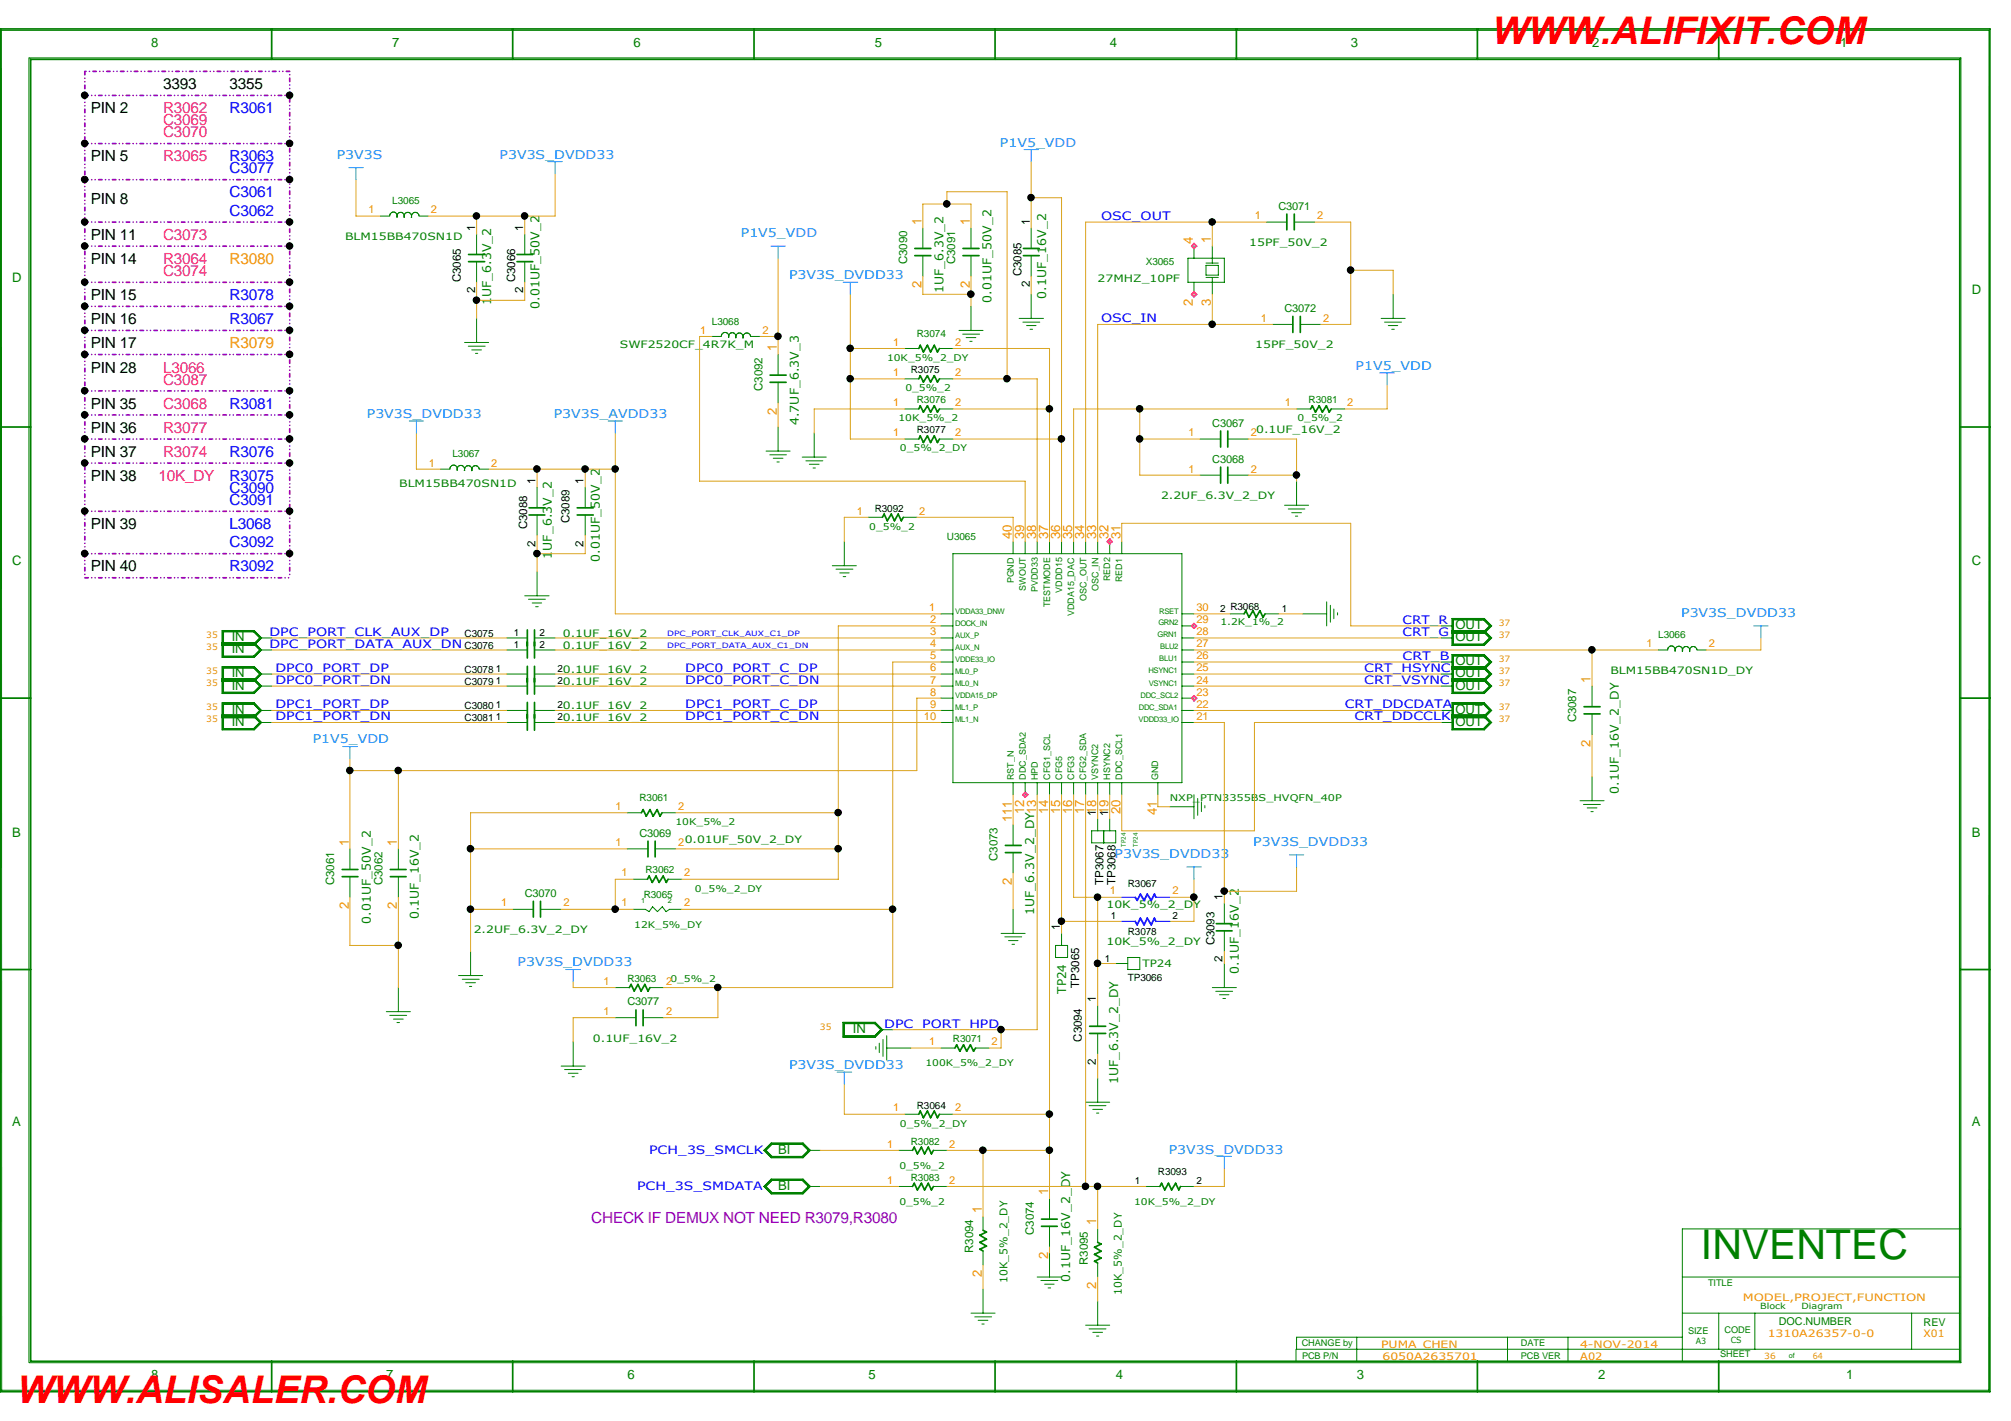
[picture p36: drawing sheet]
<svg xmlns="http://www.w3.org/2000/svg" width="297mm" height="210mm" viewBox="0 0 297 210" stroke-linecap="round" stroke-linejoin="round" font-family="sans-serif">
<defs><g id="words">
<text font-size="6.1" fill="#008000" x="251.2" y="186">INVENTEC</text>
<g font-size="5.6" fill="#f00">
<text x="220.4" y="6.4">WWW.ALIFIXIT.COM</text>
<text x="2.5" y="207.3">WWW.ALISALER.COM</text>
</g>
<g font-size="2.3">
<text x="13.4" y="16.7">PIN 2</text>
<text x="24.1" y="13.2">3393</text>
<text x="33.9" y="13.2">3355</text>
<text x="13.4" y="23.8">PIN 5</text>
<text x="13.4" y="35.4">PIN 11</text>
<text x="13.4" y="30.1">PIN 8</text>
<text x="13.4" y="39">PIN 14</text>
<text x="13.4" y="44.3">PIN 15</text>
<text x="13.4" y="47.9">PIN 16</text>
<text x="13.4" y="51.4">PIN 17</text>
<text x="13.4" y="55">PIN 28</text>
<text x="13.4" y="63.9">PIN 36</text>
<text x="13.4" y="60.4">PIN 35</text>
<text x="13.4" y="71">PIN 38</text>
<text x="13.4" y="67.5">PIN 37</text>
<text x="13.4" y="78.1">PIN 39</text>
<text x="13.4" y="84.4">PIN 40</text>
</g>
<g font-size="2.3" fill="#ff1493">
<text x="24.1" y="16.7">R3062</text>
<text x="24.1" y="20.3">C3070</text>
<text x="24.1" y="18.5">C3069</text>
<text x="24.1" y="23.8">R3065</text>
<text x="24.1" y="35.4">C3073</text>
<text x="24.1" y="39">R3064</text>
<text x="24.1" y="40.8">C3074</text>
<text x="24.1" y="55">L3066</text>
<text x="24.1" y="56.8">C3087</text>
<text x="24.1" y="63.9">R3077</text>
<text x="24.1" y="60.4">C3068</text>
<text x="23.4" y="71">10K_DY</text>
<text x="24.1" y="67.5">R3074</text>
</g>
<g font-size="2.3" fill="#00f">
<text x="33.9" y="16.7">R3061</text>
<text x="33.9" y="23.8">R3063</text>
<text x="33.9" y="29.2">C3061</text>
<text x="33.9" y="25.6">C3077</text>
<text x="33.9" y="31.9">C3062</text>
<text x="33.9" y="44.3">R3078</text>
<text x="33.9" y="47.9">R3067</text>
<text x="33.9" y="60.4">R3081</text>
<text x="33.9" y="71">R3075</text>
<text x="33.9" y="67.5">R3076</text>
<text x="33.9" y="74.6">C3091</text>
<text x="33.9" y="72.8">C3090</text>
<text x="33.9" y="78.1">L3068</text>
<text x="33.9" y="80.9">C3092</text>
<text x="33.9" y="84.4">R3092</text>
</g>
<g font-size="2.3" fill="#ff8d00">
<text x="33.9" y="39">R3080</text>
<text x="33.9" y="51.4">R3079</text>
</g>
<text font-size="2.3" fill="#9400d3" x="87.3" y="180.6">CHECK IF DEMUX NOT NEED R3079,R3080</text>
<g font-size="1.9" fill="#008000">
<text x="22.3" y="6.9">8</text>
<text x="58" y="6.9">7</text>
<text x="93.6" y="6.9">6</text>
<text x="129.2" y="6.9">5</text>
<text x="163.9" y="6.9">4</text>
<text x="199.5" y="6.9">3</text>
<text x="235.2" y="6.9">2</text>
<text x="271.8" y="6.9">1</text>
<text x="1.8" y="41.7">D</text>
<text x="291.2" y="43.4">D</text>
<text x="1.8" y="83.5">C</text>
<text x="291.2" y="83.5">C</text>
<text x="34.2" y="94.7">IN</text>
<text x="215" y="93">OUT</text>
<text x="215" y="94.7">OUT</text>
<text x="34.2" y="100.1">IN</text>
<text x="34.2" y="101.9">IN</text>
<text x="34.2" y="96.5">IN</text>
<text x="215" y="98.3">OUT</text>
<text x="215" y="101.9">OUT</text>
<text x="215" y="100.1">OUT</text>
<text x="34.2" y="107.2">IN</text>
<text x="34.2" y="105.4">IN</text>
<text x="215" y="107.2">OUT</text>
<text x="215" y="105.4">OUT</text>
<text x="1.8" y="123.6">B</text>
<text x="291.2" y="123.6">B</text>
<text x="126" y="152.6">IN</text>
<text x="1.8" y="166.3">A</text>
<text x="291.2" y="166.3">A</text>
<text x="114.9" y="170.4">BI</text>
<text x="114.9" y="175.8">BI</text>
<text x="22.3" y="203.7">8</text>
<text x="57.1" y="203.7">7</text>
<text x="92.7" y="203.7">6</text>
<text x="128.3" y="203.7">5</text>
<text x="164.8" y="203.7">4</text>
<text x="200.4" y="203.7">3</text>
<text x="236" y="203.7">2</text>
<text x="272.7" y="203.7">1</text>
</g>
<g font-size="1.9" fill="#ff8d00">
<text x="136.1" y="33.2" transform="rotate(-90 136.1 33.2)">1</text>
<text x="143.3" y="33.2" transform="rotate(-90 143.3 33.2)">1</text>
<text x="176.2" y="36" transform="rotate(-90 176.2 36)">4</text>
<text x="178.9" y="35.9" transform="rotate(-90 178.9 35.9)">1</text>
<text x="136.1" y="42.6" transform="rotate(-90 136.1 42.6)">2</text>
<text x="143.3" y="42.6" transform="rotate(-90 143.3 42.6)">2</text>
<text x="176.2" y="45.3" transform="rotate(-90 176.2 45.3)">2</text>
<text x="178.9" y="45.3" transform="rotate(-90 178.9 45.3)">3</text>
<text x="114.8" y="51.9" transform="rotate(-90 114.8 51.9)">1</text>
<text x="114.8" y="61.3" transform="rotate(-90 114.8 61.3)">2</text>
<text x="149.5" y="79.6" transform="rotate(-90 149.5 79.6)">40</text>
<text x="151.3" y="79.6" transform="rotate(-90 151.3 79.6)">39</text>
<text x="153" y="79.6" transform="rotate(-90 153 79.6)">38</text>
<text x="154.8" y="79.6" transform="rotate(-90 154.8 79.6)">37</text>
<text x="156.6" y="79.6" transform="rotate(-90 156.6 79.6)">36</text>
<text x="158.4" y="79.6" transform="rotate(-90 158.4 79.6)">35</text>
<text x="160.1" y="79.6" transform="rotate(-90 160.1 79.6)">34</text>
<text x="161.9" y="79.6" transform="rotate(-90 161.9 79.6)">33</text>
<text x="163.7" y="79.6" transform="rotate(-90 163.7 79.6)">32</text>
<text x="165.5" y="79.6" transform="rotate(-90 165.5 79.6)">31</text>
<text x="234.9" y="100.9" transform="rotate(-90 234.9 100.9)">1</text>
<text x="234.9" y="110.3" transform="rotate(-90 234.9 110.3)">2</text>
<text x="51.5" y="124.9" transform="rotate(-90 51.5 124.9)">1</text>
<text x="58.6" y="124.9" transform="rotate(-90 58.6 124.9)">1</text>
<text x="149.5" y="121.4" transform="rotate(-90 149.5 121.4)">111</text>
<text x="151.3" y="120.2" transform="rotate(-90 151.3 120.2)">12</text>
<text x="154.8" y="120.2" transform="rotate(-90 154.8 120.2)">14</text>
<text x="156.6" y="120.2" transform="rotate(-90 156.6 120.2)">15</text>
<text x="158.4" y="120.2" transform="rotate(-90 158.4 120.2)">16</text>
<text x="160.1" y="120.2" transform="rotate(-90 160.1 120.2)">17</text>
<text x="165.5" y="120.2" transform="rotate(-90 165.5 120.2)">20</text>
<text x="170.9" y="120.4" transform="rotate(-90 170.9 120.4)">41</text>
<text x="149.5" y="130.7" transform="rotate(-90 149.5 130.7)">2</text>
<text x="51.5" y="134.3" transform="rotate(-90 51.5 134.3)">2</text>
<text x="58.6" y="134.3" transform="rotate(-90 58.6 134.3)">2</text>
<text x="145" y="179.2" transform="rotate(-90 145 179.2)">1</text>
<text x="154.8" y="176.6" transform="rotate(-90 154.8 176.6)">1</text>
<text x="154.8" y="186" transform="rotate(-90 154.8 186)">2</text>
<text x="161.9" y="181" transform="rotate(-90 161.9 181)">1</text>
<text x="145" y="188.6" transform="rotate(-90 145 188.6)">2</text>
<text x="161.9" y="190.4" transform="rotate(-90 161.9 190.4)">2</text>
</g>
<g font-size="1.8" fill="#1e90ff">
<text x="49.7" y="23.5">P3V3S</text>
<text x="73.8" y="23.5">P3V3S_DVDD33</text>
<text x="147.7" y="21.7">P1V5_VDD</text>
<text x="109.4" y="35">P1V5_VDD</text>
<text x="116.5" y="41.2">P3V3S_DVDD33</text>
<text x="200.2" y="54.6">P1V5_VDD</text>
<text x="54.2" y="61.7">P3V3S_DVDD33</text>
<text x="81.8" y="61.7">P3V3S_AVDD33</text>
<text x="248.3" y="91.1">P3V3S_DVDD33</text>
<text x="46.2" y="109.8">P1V5_VDD</text>
<text x="185.1" y="125">P3V3S_DVDD33</text>
<text x="164.6" y="126.7">P3V3S_DVDD33</text>
<text x="76.5" y="142.7">P3V3S_DVDD33</text>
<text x="116.5" y="157.9">P3V3S_DVDD33</text>
<text x="172.6" y="170.4">P3V3S_DVDD33</text>
</g>
<g font-size="1.8" fill="#008000">
<text x="72.6" y="45.1" transform="rotate(-90 72.6 45.1)">1UF_6.3V_2</text>
<text x="79.7" y="45.6" transform="rotate(-90 79.7 45.6)">0.01UF_50V_2</text>
<text x="139.4" y="43.3" transform="rotate(-90 139.4 43.3)">1UF_6.3V_2</text>
<text x="146.5" y="44.7" transform="rotate(-90 146.5 44.7)">0.01UF_50V_2</text>
<text x="154.5" y="44.1" transform="rotate(-90 154.5 44.1)">0.1UF_16V_2</text>
<text x="118" y="62.8" transform="rotate(-90 118 62.8)">4.7UF_6.3V_3</text>
<text x="81.5" y="82.6" transform="rotate(-90 81.5 82.6)">1UF_6.3V_2</text>
<text x="88.6" y="83" transform="rotate(-90 88.6 83)">0.01UF_50V_2</text>
<text x="239.1" y="117.2" transform="rotate(-90 239.1 117.2)">0.1UF_16V_2_DY</text>
<text x="54.8" y="136.4" transform="rotate(-90 54.8 136.4)">0.01UF_50V_2</text>
<text x="61.9" y="135.8" transform="rotate(-90 61.9 135.8)">0.1UF_16V_2</text>
<text x="152.7" y="135.2" transform="rotate(-90 152.7 135.2)">1UF_6.3V_2_DY13</text>
<text x="183" y="143.8" transform="rotate(-90 183 143.8)">0.1UF_16V_2</text>
<text x="157.5" y="146.8" transform="rotate(-90 157.5 146.8)">TP24</text>
<text x="165.2" y="160.1" transform="rotate(-90 165.2 160.1)">1UF_6.3V_2_DY</text>
<text x="158.1" y="189.4" transform="rotate(-90 158.1 189.4)">0.1UF_16V_2_DY</text>
</g>
<g font-size="1.7">
<text x="70.2" y="34.1" transform="rotate(-90 70.2 34.1)">1</text>
<text x="77.3" y="34.1" transform="rotate(-90 77.3 34.1)">1</text>
<text x="152.1" y="33.2" transform="rotate(-90 152.1 33.2)">1</text>
<text x="68.1" y="41.7" transform="rotate(-90 68.1 41.7)">C3065</text>
<text x="76.1" y="41.7" transform="rotate(-90 76.1 41.7)">C3066</text>
<text x="150.9" y="40.8" transform="rotate(-90 150.9 40.8)">C3085</text>
<text x="70.2" y="43.3" transform="rotate(-90 70.2 43.3)">2</text>
<text x="77.3" y="43.3" transform="rotate(-90 77.3 43.3)">2</text>
<text x="152.1" y="42.4" transform="rotate(-90 152.1 42.4)">2</text>
<text x="79.1" y="71.5" transform="rotate(-90 79.1 71.5)">1</text>
<text x="86.2" y="71.5" transform="rotate(-90 86.2 71.5)">1</text>
<text x="84.1" y="77.3" transform="rotate(-90 84.1 77.3)">C3089</text>
<text x="77.9" y="78.2" transform="rotate(-90 77.9 78.2)">C3088</text>
<text x="79.1" y="80.7" transform="rotate(-90 79.1 80.7)">2</text>
<text x="86.2" y="80.7" transform="rotate(-90 86.2 80.7)">2</text>
<text x="161.9" y="120.5" transform="rotate(-90 161.9 120.5)">118</text>
<text x="163.7" y="120.5" transform="rotate(-90 163.7 120.5)">119</text>
<text x="163" y="130.8" transform="rotate(-90 163 130.8)">TP3067</text>
<text x="164.8" y="130.8" transform="rotate(-90 164.8 130.8)">TP3068</text>
<text x="156.5" y="137.4" transform="rotate(-90 156.5 137.4)">1</text>
<text x="180.6" y="132.9" transform="rotate(-90 180.6 132.9)">1</text>
<text x="179.4" y="139.7" transform="rotate(-90 179.4 139.7)">C3093</text>
<text x="180.6" y="142.2" transform="rotate(-90 180.6 142.2)">2</text>
<text x="159.4" y="145.9" transform="rotate(-90 159.4 145.9)">TP3065</text>
<text x="161.9" y="148.1" transform="rotate(-90 161.9 148.1)">1</text>
<text x="159.8" y="153.9" transform="rotate(-90 159.8 153.9)">C3094</text>
<text x="161.9" y="157.3" transform="rotate(-90 161.9 157.3)">2</text>
</g>
<g font-size="1.7" fill="#00f">
<text x="162.6" y="32.5">OSC_OUT</text>
<text x="162.6" y="47.6">OSC_IN</text>
<text x="39.8" y="95.7">DPC_PORT_DATA_AUX_DN</text>
<text x="39.8" y="93.9">DPC_PORT_CLK_AUX_DP</text>
<text x="207.2" y="92.2">CRT_R</text>
<text x="207.2" y="93.9">CRT_G</text>
<text x="40.7" y="99.3">DPC0_PORT_DP</text>
<text x="40.7" y="101">DPC0_PORT_DN</text>
<text x="101.2" y="99.3">DPC0_PORT_C_DP</text>
<text x="101.2" y="101">DPC0_PORT_C_DN</text>
<text x="201.5" y="101">CRT_VSYNC</text>
<text x="201.5" y="99.3">CRT_HSYNC</text>
<text x="207.2" y="97.5">CRT_B</text>
<text x="40.7" y="106.4">DPC1_PORT_DN</text>
<text x="40.7" y="104.6">DPC1_PORT_DP</text>
<text x="101.2" y="106.4">DPC1_PORT_C_DN</text>
<text x="101.2" y="104.6">DPC1_PORT_C_DP</text>
<text x="198.6" y="104.6">CRT_DDCDATA</text>
<text x="200.1" y="106.4">CRT_DDCCLK</text>
<text x="130.6" y="151.8">DPC_PORT_HPD</text>
<text x="95.9" y="170.5">PCH_3S_SMCLK</text>
<text x="94.1" y="175.9">PCH_3S_SMDATA</text>
</g>
<g font-size="1.7" fill="#008000">
<text x="134" y="39" transform="rotate(-90 134 39)">C3090</text>
<text x="141.1" y="39" transform="rotate(-90 141.1 39)">C3091</text>
<text x="112.6" y="57.7" transform="rotate(-90 112.6 57.7)">C3092</text>
<text x="232.8" y="106.7" transform="rotate(-90 232.8 106.7)">C3087</text>
<text x="49.4" y="130.8" transform="rotate(-90 49.4 130.8)">C3061</text>
<text x="56.5" y="130.8" transform="rotate(-90 56.5 130.8)">C3062</text>
<text x="147.3" y="127.2" transform="rotate(-90 147.3 127.2)">C3073</text>
<text x="143.8" y="185.1" transform="rotate(-90 143.8 185.1)">R3094</text>
<text x="152.7" y="182.4" transform="rotate(-90 152.7 182.4)">C3074</text>
<text x="160.7" y="186.9" transform="rotate(-90 160.7 186.9)">R3095</text>
</g>
<g font-size="1.6" fill="#ff8d00">
<text x="54.4" y="31.5">1</text>
<text x="63.6" y="31.5">2</text>
<text x="185.3" y="32.4">1</text>
<text x="194.6" y="32.4">2</text>
<text x="186.2" y="47.5">1</text>
<text x="195.4" y="47.5">2</text>
<text x="103.4" y="49.3">1</text>
<text x="112.6" y="49.3">2</text>
<text x="131.9" y="51.1">1</text>
<text x="141.1" y="51.1">2</text>
<text x="131.9" y="60">1</text>
<text x="131.9" y="55.5">1</text>
<text x="141.1" y="60">2</text>
<text x="141.1" y="55.5">2</text>
<text x="189.8" y="60">1</text>
<text x="199" y="60">2</text>
<text x="131.9" y="64.4">1</text>
<text x="141.1" y="64.4">2</text>
<text x="175.6" y="64.4">1</text>
<text x="184.7" y="64.4">2</text>
<text x="63.3" y="68.9">1</text>
<text x="72.6" y="68.9">2</text>
<text x="175.6" y="69.8">1</text>
<text x="184.7" y="69.8">2</text>
<text x="126.6" y="76">1</text>
<text x="135.8" y="76">2</text>
<text x="137.2" y="90.3">1</text>
<text x="137.4" y="95.6">4</text>
<text x="137.4" y="93.9">3</text>
<text x="137.4" y="92.1">2</text>
<text x="176.7" y="90.3">30</text>
<text x="176.7" y="92.1">29</text>
<text x="176.7" y="93.9">28</text>
<text x="176.7" y="95.6">27</text>
<text x="243.2" y="95.6">1</text>
<text x="252.4" y="95.6">2</text>
<text x="137.4" y="101">7</text>
<text x="137.4" y="99.2">6</text>
<text x="137.4" y="97.4">5</text>
<text x="176.7" y="97.4">26</text>
<text x="176.7" y="99.2">25</text>
<text x="176.7" y="101">24</text>
<text x="136.5" y="106.3">10</text>
<text x="137.4" y="104.5">9</text>
<text x="137.4" y="102.7">8</text>
<text x="176.7" y="102.7">23</text>
<text x="176.7" y="104.5">22</text>
<text x="176.7" y="106.3">21</text>
<text x="90.9" y="119.7">1</text>
<text x="100.2" y="119.7">2</text>
<text x="90.9" y="125">1</text>
<text x="100.2" y="125">2</text>
<text x="91.8" y="129.5">1</text>
<text x="101" y="129.5">2</text>
<text x="74" y="133.9">1</text>
<text x="83.2" y="133.9">2</text>
<text x="91.8" y="133.9">1</text>
<text x="101" y="133.9">2</text>
<text x="164" y="132.1">1</text>
<text x="173.2" y="132.1">2</text>
<text x="89.2" y="149.9">1</text>
<text x="89.2" y="145.5">1</text>
<text x="98.4" y="149.9">2</text>
<text x="98.4" y="145.5">2</text>
<text x="137.2" y="154.4">1</text>
<text x="146.5" y="154.4">2</text>
<text x="131.9" y="164.2">1</text>
<text x="141.1" y="164.2">2</text>
<text x="131" y="169.5">1</text>
<text x="140.2" y="169.5">2</text>
<text x="131" y="174.9">1</text>
<text x="140.2" y="174.9">2</text>
</g>
<g font-size="1.6" fill="#008000">
<text x="188.8" y="31">C3071</text>
<text x="189.7" y="46.1">C3072</text>
<text x="179.1" y="63">C3067</text>
<text x="179.1" y="68.4">C3068</text>
<text x="94.4" y="123.6">C3069</text>
<text x="77.5" y="132.5">C3070</text>
<text x="92.7" y="148.5">C3077</text>
<text x="148.8" y="189.5" transform="rotate(-90 148.8 189.5)">10K_5%_2_DY</text>
<text x="165.7" y="191.3" transform="rotate(-90 165.7 191.3)">10K_5%_2_DY</text>
<text x="262.8" y="195.8">DOC.NUMBER</text>
<text x="284.1" y="195.9">REV</text>
</g>
<g font-size="1.5" fill="#008000">
<text x="51" y="35.5">BLM15BB470SN1D</text>
<text x="57.9" y="30.2">L3065</text>
<text x="162.1" y="41.7">27MHZ_10PF</text>
<text x="169.2" y="39.1">X3065</text>
<text x="184.5" y="36.4">15PF_50V_2</text>
<text x="105.2" y="48">L3068</text>
<text x="91.6" y="51.5">SWF2520CF_4R7K_M</text>
<text x="135.4" y="49.7">R3074</text>
<text x="185.4" y="51.5">15PF_50V_2</text>
<text x="135.4" y="59.6">R3076</text>
<text x="193.3" y="59.6">R3081</text>
<text x="185.5" y="64">0.1UF_16V_2</text>
<text x="59" y="72">BLM15BB470SN1D</text>
<text x="66.8" y="67.6">L3067</text>
<text x="171.5" y="73.7">2.2UF_6.3V_2_DY</text>
<text x="139.9" y="79.8">U3065</text>
<text x="83.1" y="95.8">0.1UF_16V_2</text>
<text x="83.1" y="94">0.1UF_16V_2</text>
<text x="244.9" y="94.3">L3066</text>
<text x="237.9" y="99.6">BLM15BB470SN1D_DY</text>
<text x="94.4" y="118.3">R3061</text>
<text x="101.1" y="124.5">0.01UF_50V_2_DY</text>
<text x="95.3" y="129">R3062</text>
<text x="70" y="137.9">2.2UF_6.3V_2_DY</text>
<text x="95.1" y="132.6">R3065</text>
<text x="163.4" y="134.2">10K_5%_2_DY</text>
<text x="163.4" y="139.5">10K_5%_2_DY</text>
<text x="168.7" y="142.9">TP24</text>
<text x="92.7" y="145">R3063</text>
<text x="87.6" y="153.9">0.1UF_16V_2</text>
<text x="140.8" y="153.9">R3071</text>
<text x="134.5" y="169.1">R3082</text>
<text x="134.5" y="174.4">R3083</text>
</g>
<g font-size="1.5">
<text x="134.5" y="55.1">R3075</text>
<text x="135.4" y="64">R3077</text>
<text x="129.2" y="75.6">R3092</text>
<text x="68.6" y="95.8">C3076</text>
<text x="68.6" y="94.1">C3075</text>
<text x="75.9" y="95.7">1</text>
<text x="75.9" y="93.9">1</text>
<text x="79.7" y="95.7">2</text>
<text x="79.7" y="93.9">2</text>
<text x="180.2" y="90.4">2 R3068</text>
<text x="189.3" y="90.4">1</text>
<text x="68.6" y="99.4">C3078</text>
<text x="68.6" y="101.2">C3079</text>
<text x="73.2" y="99.3">1</text>
<text x="73.2" y="101">1</text>
<text x="82.3" y="99.3">20.1UF_16V_2</text>
<text x="82.3" y="101">20.1UF_16V_2</text>
<text x="68.6" y="106.6">C3081</text>
<text x="68.6" y="104.7">C3080</text>
<text x="73.2" y="106.4">1</text>
<text x="73.2" y="104.6">1</text>
<text x="82.3" y="106.4">20.1UF_16V_2</text>
<text x="82.3" y="104.6">20.1UF_16V_2</text>
<text x="166.6" y="131">R3067</text>
<text x="164.1" y="135.8">1</text>
<text x="173.2" y="135.8">2</text>
<text x="163.2" y="142">1</text>
<text x="166.6" y="138.1">R3078</text>
<text x="166.6" y="144.9">TP3066</text>
<text x="135.4" y="163.7">R3064</text>
<text x="171" y="173.5">R3093</text>
<text x="167.6" y="175">1</text>
<text x="176.7" y="175">2</text>
</g>
<g font-size="1.5" fill="#ff8d00">
<text x="257.4" y="192.2">MODEL,PROJECT,FUNCTION</text>
<text x="261.1" y="197.5">1310A26357-0-0</text>
<text x="284.1" y="197.5">X01</text>
<text x="204" y="199.1">PUMA CHEN</text>
<text x="204.2" y="200.9">6050A2635701</text>
<text x="233.4" y="199.1">4-NOV-2014</text>
<text x="233.4" y="200.9">A02</text>
</g>
<g font-size="1.4" fill="#008000">
<text x="131" y="53.3">10K_5%_2_DY</text>
<text x="133.7" y="57.8">0_5%_2</text>
<text x="132.7" y="62.2">10K_5%_2</text>
<text x="191.6" y="62.2">0_5%_2</text>
<text x="132.9" y="66.7">0_5%_2_DY</text>
<text x="128.4" y="78.2">0_5%_2</text>
<text x="180.3" y="92.4">1.2K_1%_2</text>
<text x="172.8" y="118.3">NXP_PTN3355BS_HVQFN_40P</text>
<text x="99.8" y="121.9">10K_5%_2</text>
<text x="102.7" y="131.7">0_5%_2_DY</text>
<text x="93.7" y="137">12K_5%_DY</text>
<text x="99" y="145">0_5%_2</text>
<text x="136.7" y="157.5">100K_5%_2_DY</text>
<text x="132.9" y="166.4">0_5%_2_DY</text>
<text x="132.8" y="172.6">0_5%_2</text>
<text x="132.8" y="178">0_5%_2</text>
<text x="167.5" y="178">10K_5%_2_DY</text>
<text x="252.3" y="189.9">TITLE</text>
<text x="249.3" y="197">SIZE</text>
<text x="254.7" y="196.9">CODE</text>
<text x="192.3" y="198.8">CHANGE by</text>
<text x="192.3" y="200.7">PCB P/N</text>
<text x="224.7" y="198.8">DATE</text>
<text x="224.7" y="200.7">PCB VER</text>
<text x="254.1" y="200.4">SHEET</text>
</g>
<g font-size="1.3" fill="#008000">
<text x="149.7" y="86.2" transform="rotate(-90 149.7 86.2)">PGND</text>
<text x="151.5" y="87.3" transform="rotate(-90 151.5 87.3)">SWOUT</text>
<text x="153.3" y="87.5" transform="rotate(-90 153.3 87.5)">PVDD33</text>
<text x="155.1" y="89.7" transform="rotate(-90 155.1 89.7)">TESTMODE</text>
<text x="156.9" y="87.6" transform="rotate(-90 156.9 87.6)">VDDD15</text>
<text x="160.5" y="88.7" transform="rotate(-90 160.5 88.7)">OSC_OUT</text>
<text x="162.3" y="87.3" transform="rotate(-90 162.3 87.3)">OSC_IN</text>
<text x="164" y="85.9" transform="rotate(-90 164 85.9)">RED2</text>
<text x="165.8" y="86" transform="rotate(-90 165.8 86)">RED1</text>
<text x="158.7" y="91.1" transform="rotate(-90 158.7 91.1)">VDDA15_DAC</text>
<text x="149.7" y="115.3" transform="rotate(-90 149.7 115.3)">RST_N</text>
<text x="151.5" y="115.2" transform="rotate(-90 151.5 115.2)">DDC_SDA2</text>
<text x="153.3" y="115.3" transform="rotate(-90 153.3 115.3)">HPD</text>
<text x="155.1" y="115.2" transform="rotate(-90 155.1 115.2)">CFG1_SCL</text>
<text x="156.9" y="115.2" transform="rotate(-90 156.9 115.2)">CFG5</text>
<text x="158.7" y="115.2" transform="rotate(-90 158.7 115.2)">CFG3</text>
<text x="160.4" y="115.2" transform="rotate(-90 160.4 115.2)">CFG2_SDA</text>
<text x="162.2" y="115.2" transform="rotate(-90 162.2 115.2)">VSYNC2</text>
<text x="164" y="115.2" transform="rotate(-90 164 115.2)">HSYNC2</text>
<text x="165.8" y="115.2" transform="rotate(-90 165.8 115.2)">DDC_SCL1</text>
<text x="171.1" y="115.3" transform="rotate(-90 171.1 115.3)">GND</text>
<text x="260" y="193.4">Block</text>
<text x="266.1" y="193.4">Diagram</text>
<text x="250.5" y="198.5">A3</text>
<text x="255.6" y="198.4">CS</text>
</g>
<g font-size="1.3" fill="#ff8d00">
<text x="30.5" y="94.2">35</text>
<text x="221.4" y="92.5">37</text>
<text x="221.4" y="94.2">37</text>
<text x="30.5" y="101.3">35</text>
<text x="30.5" y="99.6">35</text>
<text x="30.5" y="96">35</text>
<text x="221.4" y="97.8">37</text>
<text x="221.4" y="99.6">37</text>
<text x="221.4" y="101.3">37</text>
<text x="30.5" y="104.9">35</text>
<text x="30.5" y="106.7">35</text>
<text x="221.4" y="104.9">37</text>
<text x="221.4" y="106.7">37</text>
<text x="121.1" y="152.1">35</text>
<text x="260.6" y="200.7">36</text>
<text x="267.8" y="200.7">64</text>
</g>
<g font-size="1.1" fill="#00f">
<text x="98.5" y="93.9">DPC_PORT_CLK_AUX_C1_DP</text>
<text x="98.5" y="95.7">DPC_PORT_DATA_AUX_C1_DN</text>
</g>
<g font-size="1.1" fill="#008000">
<text x="141.1" y="96">AUX_N</text>
<text x="141.1" y="94.2">AUX_P</text>
<text x="141.1" y="92.4">DOCK_IN</text>
<text x="141.1" y="90.6">VDDA33_DNW</text>
<text x="171" y="94.1">GRN1</text>
<text x="171.1" y="92.4">GRN2</text>
<text x="171.2" y="90.6">RSET</text>
<text x="171.4" y="95.9">BLU2</text>
<text x="141.1" y="101.3">ML0_N</text>
<text x="141.1" y="99.5">ML0_P</text>
<text x="141.1" y="97.7">VDDE33_IO</text>
<text x="169.6" y="99.5">HSYNC1</text>
<text x="169.7" y="101.3">VSYNC1</text>
<text x="171.2" y="97.7">BLU1</text>
<text x="141.1" y="106.7">ML1_N</text>
<text x="141.1" y="104.9">ML1_P</text>
<text x="141.1" y="103.1">VDDA15_DP</text>
<text x="168.2" y="106.7">VDDD33_IO</text>
<text x="168.2" y="104.9">DDC_SDA1</text>
<text x="168.5" y="103.1">DDC_SCL2</text>
<text x="94.7" y="133.4">1</text>
<text x="98.6" y="133.4">2</text>
<text x="264.2" y="200.6">of</text>
</g>
<g font-size=".9" fill="#008000">
<text x="166.3" y="125.1" transform="rotate(-90 166.3 125.1)">TP24</text>
<text x="168.1" y="125.1" transform="rotate(-90 168.1 125.1)">TP24</text>
</g>
</g></defs>
<g fill="none" stroke="#008000" stroke-width=".25">
<path d="M0 4.3h293.9v201.3h-293.9zM40.1 4.3v4.5M75.7 4.3v4.5M111.4 4.3v4.5M147 4.3v4.5M182.6 4.3v4.5M218.2 4.3v4.5M253.9 4.3v4.5M289.5 8.8h-285v192.3h285M289.5 8.7v192.4M69.2 37.6h2.4M69.2 38.7h2.4"/>
<path d="M76.4 37.6h2.3M76.4 38.7h2.3M135.1 36.7h2.4M135.1 37.8h2.4M142.2 36.7h2.4M142.2 37.8h2.4M151.2 36.7h2.3M151.2 37.8h2.3M190.1 31.6v2.4M191.2 31.6v2.4M113.7 55.4h2.4M113.7 56.5h2.4"/>
<path d="M135.7 51.5l.2-.5 .5 1 .6-1 .5 1 .5-1 .5 1 .3-.5M135.7 56l.2-.5 .5 .9 .6-.9 .5 .9 .5-.9 .5 .9 .3-.4M191 46.7v2.4M192.1 46.7v2.4M0 63.1h4.5M78.1 75h2.4M78.1 76.1h2.4M85.3 75h2.3M85.3 76.1h2.3M130.3 76.4l.3-.5 .5 1 .6-1 .4 1 .6-1 .4 1 .3-.5M135.7 64.9l.2-.5 .5 1 .6-1 .5 1 .5-1 .5 1 .3-.5M135.7 60.4l.2-.5 .5 1 .6-1 .5 1 .5-1 .5 1 .3-.5"/>
<path d="M180.3 63.7v2.3M180.3 69v2.4M181.4 63.7v2.3M181.4 69v2.4M193.6 60.4l.2-.5 .5 1 .6-1 .4 1 .6-1 .4 1 .3-.5M289.5 63.1h4.4M77.9 93v4.2M77.9 98.4v4.1M78.9 93v4.2M78.9 98.4v4.1M183.8 90.7l.2-.5 .5 1 .6-1 .4 1 .6-1 .5 1 .3-.5M0 103.1h4.5"/>
<path d="M77.9 103.8v4.1M78.9 103.8v4.1M234 104.4h2.3M234 105.5h2.3M289.5 103.1h4.4M50.5 128.4h2.4M50.5 129.5h2.4M57.7 128.4h2.3M57.7 129.5h2.3M78.8 133.1v2.4M79.8 133.1v2.4M94.7 120.1l.3-.5 .5 1 .5-1 .5 1 .6-1 .4 1 .3-.5"/>
<path d="M95.6 129.9l.3-.5 .4 .9 .6-.9 .5 .9 .6-.9 .4 .9 .3-.4M95.7 124.2v2.4M96.8 124.2v2.4M148.5 124.9h2.3M148.5 125.9h2.3M179.7 136.4h2.3M179.7 137.5h2.3M0 143.2h4.5M93 145.9l.2-.5 .5 1 .5-1 .5 1 .5-1 .5 1 .3-.5M93.9 149.2v2.3M95 149.2v2.3M141.1 154.8l.2-.5 .5 1 .5-1 .5 1 .5-1 .5 1 .3-.5"/>
<path d="M160.9 151.6h2.4M160.9 152.7h2.4M289.5 143.2h4.4M134.8 169.9l.2-.4 .5 .9 .6-.9 .5 .9 .5-.9 .5 .9 .3-.5M134.8 175.3l.2-.5 .5 1 .6-1 .5 1 .5-1 .5 1 .3-.5M135.7 164.6l.2-.5 .5 1 .6-1 .5 1 .5-1 .5 1 .3-.5M171.3 175.3l.3-.5 .4 1 .6-1 .5 1 .5-1 .5 1 .3-.5M145.2 181.7l.5 .3-1 .5 1 .5-1 .5 1 .6-1 .4 .5 .3M153.8 180.1h2.4M153.8 181.1h2.4M162.1 183.5l.5 .3-.9 .4 .9 .6-.9 .5 .9 .5-.9 .5 .4 .3M40.1 201.1v4.5"/>
<path d="M75.7 201.1v4.5M111.4 201.1v4.5M147 201.1v4.5M182.6 201.1v4.5M218.2 201.1v4.5M253.9 201.1v4.5"/>
</g>
<g fill="none" stroke="#008000" stroke-width=".15">
<path d="M.2 4.4l.1 201M.3 4.5h293.4M4.3 8.6v192.7M4.3 8.6h285.3v192.7h-285.3M293.8 4.5l-.1 200.9h-293.4M56.2 31.9h1.3M57.6 31.9h.1M57.7 31.5l-.1 .3M58.1 31.3l-.3 .2M58.2 31.3l.3 .2M58.5 31.5l.1 .4M58.6 31.9v.2"/>
<path d="M58.7 31.9v.2M58.8 31.5l-.1 .2v.2M59.2 31.4l-.4 .1M59.2 31.4l.4 .1M59.6 31.6l.1 .3M59.7 31.9v.2M59.7 32v.1M59.9 31.5l-.2 .4M60.2 31.4l-.3 .1M60.3 31.4l.3 .1M60.7 31.6l.1 .2M60.8 32l-.1 .1"/>
<path d="M60.8 31.8v.2M60.8 32v.1M61 31.5l-.2 .3M61.3 31.4l-.3 .1M61.4 31.4l.3 .1M61.8 31.6l.1 .3M61.9 31.9h1.4M70.4 34.6v3M70.4 38.7v3M77.5 34.6v3M77.5 38.7v3M136.3 33.7v3"/>
<path d="M136.3 37.8v3M143.4 33.7v3M143.4 37.8v3M152.3 33.7v3M152.3 37.8v3M175.5 38.1h5.3v3.6h-5.3zM176.4 36.4v1.7M178.1 39.2h1.9v1.4h-1.9zM178.1 38.9h1.9M179.1 36.4v2.5M187.1 32.8h3M191.2 32.8h3"/>
<path d="M68.6 50.6h3.6M69.2 51.1h2.5M69.7 51.7h1.4M70.2 52.2h.4M70.4 47v3.6M105.2 49.7h1.3M106.5 49.7h.1M106.7 49.3l-.2 .3M107.1 49.1l-.3 .1M107.1 49.1l.4 .2M107.5 49.3l.1 .4M107.6 49.7v.2"/>
<path d="M107.7 49.7v.2M107.8 49.3l-.1 .1v.3M108.2 49.1l-.4 .2M108.2 49.1l.3 .2M108.6 49.4l.1 .3M108.7 49.7v.2M108.8 49.4l-.1 .1v.2M109.2 49.2l-.3 .1M109.3 49.2l.3 .2M109.6 49.4l.2 .2M109.8 49.9l-.1 .1M109.8 49.6v.3"/>
<path d="M109.8 49.9h.1M109.9 49.4l-.1 .2M110.3 49.2l-.3 .1M110.4 49.2l.3 .2M110.7 49.4l.2 .3h1.4M114.9 52.4v3M114.9 56.5v3M133.6 51.5h2.1M133.6 56h2.1M138.8 51.5h2M138.8 56h2M141.6 48.8h3.6"/>
<path d="M142.2 49.4h2.5M142.7 49.9h1.4M143.3 50.4h.3M143.4 45.3v3.5M150.5 47h3.6M151.1 47.6h2.5M151.6 48.1h1.4M152.1 48.6h.4M152.3 43.5v3.5M176.4 41.7v1.8M178.1 41h1.9M179.1 41v2.5"/>
<path d="M188 47.9h3M192.1 47.9h3M204 47h3.6M204.5 47.6h2.5M205.1 48.1h1.4M205.6 48.6h.3M205.8 43.5v3.5M66.5 69.3h-1.4M66.6 68.9l-.1 .3M67 68.7l-.3 .1M67.1 68.7l.3 .2M67.4 68.9l.1 .4"/>
<path d="M67.5 69.3v.2M67.6 69.3v.2M67.7 68.9l-.1 .1v.3M68.1 68.7l-.4 .2M68.1 68.7l.3 .2M68.5 69l.1 .3M68.6 69.3l.1 .2M68.6 69.4v.1M68.8 69l-.2 .2M69.2 68.8l-.4 .1M69.2 68.8l.4 .2M69.6 69l.1 .3"/>
<path d="M69.7 69.3v.2M69.7 69.4v.2M69.8 69l-.1 .3M70.2 68.8l-.3 .1M70.3 68.8l.3 .2M70.7 69l.1 .3h1.4M79.3 72v3M79.3 76.1v3M86.4 72v3M86.4 76.1v3M113.2 66.6h3.5M113.7 67.2h2.5"/>
<path d="M114.2 67.7h1.5M114.8 68.2h.3M114.9 63.1v3.5M118.5 67.5h3.5M119 68.1h2.5M119.5 68.6h1.5M120.1 69.1h.3M120.3 64v3.5M128.3 76.4h2M133.4 76.4h2M133.6 64.9h2.1M133.6 60.4h2.1"/>
<path d="M138.8 64.9h2M138.8 60.4h2M177.2 70.2h3.1M177.2 64.9h3.1M181.4 70.2h3M181.4 64.9h3M189.7 74.6h3.6M190.3 75.2h2.4M190.8 75.7h1.4M191.3 76.2h.4M191.5 71.1v3.5M191.5 60.4h2.1"/>
<path d="M196.6 60.4h2M32.8 94.9h4.7l1.1 1.1-1.1 1.1h-4.7v-4h4.7l1.1 1.1-1.1 1.1h-4.7M32.8 95h4.7l1.1 1-1.1 1.1h-4.7v-3.9h4.7l1.1 1-1.1 1.1h-4.7M32.9 95h4.6l.9 1-.9 1h-4.6v-3.7h4.6l.9 .9-.9 1h-4.6M33 95.1h4.5M37.5 95.1l.9 .9M38.4 94.2h1.7M38.4 96h1.7M38.4 94.2l-.9 .9M38.4 94.2l-.9-.9h-4.5v3.6h4.5l.9-.9M38.4 99.6l-.9-.9h-4.5v3.5h4.5l.9-.9M38.4 99.6l-.9 .9"/>
<path d="M38.4 99.6h1.7M74.8 94.2h3.1M74.8 96h3.1M74.8 99.6h3.1M77.5 88h3.6M78.1 88.5h2.5M78.6 89.1h1.4M78.9 94.2h3.1M78.9 96h3.1M78.9 99.6h3.1M79.1 89.6h.4M79.3 84.5v3.5"/>
<path d="M122.9 83.6h3.6M123.5 84.1h2.5M124 84.6h1.4M124.5 85.2h.4M124.7 80v3.6M139 94.2h1.8M139 96h1.8M139 99.6h1.8M139 90.7h1.8M139 97.8h1.8M139 92.5h1.8M140.8 81.8h33.8v33.8h-33.8z"/>
<path d="M149.6 80v1.8M151.4 80v1.8M153.2 80v1.8M155 80v1.8M156.8 80v1.8M158.6 80v1.8M160.4 80v1.8M162.1 80v1.8M163.9 80v1.8M165.7 80v1.8M174.6 94.2h1.8M174.6 96h1.8"/>
<path d="M174.6 99.6h1.8M174.6 90.7h1.8M174.6 97.8h1.8M174.6 92.5h1.8M181.7 90.7h2.1M186.9 90.7h1.9M192.4 90.7h3.6M196 88.9v3.6M196.5 89.4v2.5M197 90v1.4M197.6 90.5v.3M212.9 94.2h1.8"/>
<path d="M212.9 99.6h1.8M212.9 97.8h1.8M212.9 92.5h1.8M214.5 93.1h4.7l1.1 1.1-1.1 1.1h-4.7v-3.9h4.7l1.1 1.1-1.1 1.1h-4.7M214.5 98.9h4.7l1.1-1.1-1.1-1.1h-4.7v5.7h4.7l1.1-1.1-1.1-1.1h-4.7M214.5 98.5h4.7l1.1 1.1-1.1 1.1h-4.7M214.5 93.2h4.7l1 1-1 1.1h-4.7v-3.9h4.7l1 1.1-1 1h-4.7M214.5 98.8h4.7l1-1-1-1h-4.7v5.6h4.7l1-1.1-1-1h-4.7M214.5 98.6h4.7l1 1-1 1h-4.7M214.6 93.3h4.6l.9 .9-.9 1h-4.6v-3.7h4.6l.9 1-.9 .9h-4.6M214.6 98.8h4.6l.9-1-.9-.9h-4.6v5.4h4.6l.9-1-.9-.9h-4.6M214.6 98.6h4.6l.9 1-.9 .9h-4.6"/>
<path d="M214.7 91.6h4.4l.9 .9-.9 .8 .9 .9-.9 .9h-4.4zM214.7 93.3h4.4M214.7 98.7h4.4M219.1 98.7l.9-.9-.9-.9h-4.4v5.3h4.4l.9-.9-.9-.8M219.1 98.7l.9 .9-.9 .9M246.3 96h-1.4M246.5 95.6l-.2 .3M246.9 95.4l-.4 .1M246.9 95.4l.4 .2M247.3 95.6l.1 .4M247.4 96.1v.1M247.4 96l.1 .2"/>
<path d="M247.6 95.6l-.2 .3M248 95.5l-.4 .1M248 95.5l.4 .1M248.4 95.7l.1 .3M248.5 96.1v.1M248.7 95.7l-.2 .1v.2M249 95.5l-.3 .1M249.1 95.5l.3 .2M249.5 95.7l.1 .4M249.6 96.1v.1M249.6 96.1v.2M249.7 95.7l-.1 .3"/>
<path d="M250.1 95.5l-.3 .1M250.1 95.5l.4 .2M250.5 95.7l.2 .3M250.7 96h1.3M32.8 100.2h4.7l1.1 1.1-1.1 1.1h-4.7v-3.9h4.7l1.1 1.1-1.1 1.1h-4.7M32.8 105.6h4.7l1.1 1.1-1.1 1.1h-4.7v-4h4.7l1.1 1.1-1.1 1.1h-4.7M32.8 100.3h4.7l1.1 1-1.1 1.1h-4.7v-3.8h4.7l1.1 1-1.1 1h-4.7M32.8 105.7h4.7l1.1 1-1.1 1h-4.7v-3.8h4.7l1.1 1-1.1 1.1h-4.7M32.9 100.4h4.6l.9 .9-.9 1h-4.6v-3.7h4.6l.9 1-.9 .9h-4.6M32.9 105.7h4.6l.9 1-.9 1h-4.6v-3.7h4.6l.9 .9-.9 1h-4.6M33 100.5h4.5M33 105.8h4.5"/>
<path d="M37.5 100.5l.9 .8M37.5 105.8l.9 .9M38.4 104.9l-.9-.9h-4.5v3.6h4.5l.9-.9M38.4 101.3h1.7M38.4 104.9l-.9 .9M38.4 104.9h1.7M38.4 106.7h1.7M74.8 101.3h3.1M74.8 104.9h3.1M74.8 106.7h3.1M78.9 101.3h3.1M78.9 104.9h3.1"/>
<path d="M78.9 106.7h3.1M139 101.3h1.8M139 104.9h1.8M139 106.7h1.8M139 103.1h1.8M149.6 115.6v1.8M151.4 115.6v1.8M153.2 115.6v1.8M155 115.6v1.8M156.8 115.6v1.8M158.6 115.6v1.8M160.4 115.6v1.8"/>
<path d="M162.1 115.6v1.8M163.9 115.6v1.8M165.7 115.6v1.8M171 115.6v1.8M172.8 119.2h3.6M174.6 101.3h1.8M174.6 104.9h1.8M174.6 106.7h1.8M174.6 103.1h1.8M176.4 117.4v3.5M176.9 117.9v2.5M177.5 118.4v1.5"/>
<path d="M178 119v.3M212.9 101.3h1.8M212.9 104.9h1.8M212.9 106.7h1.8M214.5 105.6h4.7l1.1 1.1-1.1 1.1h-4.7v-4h4.7l1.1 1.1-1.1 1.1h-4.7M214.5 105.7h4.7l1 1-1 1h-4.7v-3.8h4.7l1 1-1 1.1h-4.7M214.6 105.7h4.6l.9 1-.9 1h-4.6v-3.7h4.6l.9 .9-.9 1h-4.6M214.7 100.5h4.4M214.7 105.8h4.4M214.7 104h4.4l.9 .9-.9 .9 .9 .9-.9 .9h-4.4zM233.4 118.3h3.5M233.9 118.8h2.5"/>
<path d="M234.4 119.3h1.5M235 119.9h.3M235.2 101.3v3.1M235.2 105.5v3M235.2 114.7v3.6M51.7 125.4v3M51.7 129.5v3M58.8 125.4v3M58.8 129.5v3M75.7 134.3h3.1M79.8 134.3h3.1M92.7 120.1h2"/>
<path d="M92.7 125.4h3M93.6 129.9h2M93.6 134.3h1.7l.6 .4 .5-.8 .7 .8 .7-.8 .6 .8 .5-.4h1.8M96.8 125.4h3M97.8 120.1h2M98.7 129.9h2M147.9 137.9h3.5M148.4 138.4h2.5M149 138.9h1.4M149.5 139.5h.4M149.6 121.8v3.1M149.6 125.9v3"/>
<path d="M149.6 134.3v3.6M155.9 139.7h1.8v1.7h-1.8zM156.8 137.9v1.8M161.2 122.7h3.6v1.8h-3.6zM162.1 120.9v1.8M163 122.7v1.8M163.9 120.9v1.8M180.8 133.4v3M180.8 137.5v3M57.1 149.4h3.5M57.6 150h2.5M58.1 150.5h1.5"/>
<path d="M58.6 151h.4M58.8 145.9v3.5M67.7 144.1h3.6M68.3 144.7h2.5M68.8 145.2h1.4M69.3 145.7h.4M69.5 140.5v3.6M82.9 157.5h3.5M83.4 158h2.5M83.9 158.5h1.5M84.5 159h.3M84.7 153.9v3.6"/>
<path d="M90.9 145.9h2.1M90.9 150.3h3M95 150.3h3M96 145.9h2M124.5 151h4.8l1.1 1.1-1.1 1.1h-4.8zM124.6 151.1h4.6l1.1 1-1.1 1.1h-4.6zM124.7 151.2h4.5l1 .9-1 1h-4.5zM124.7 151.2h4.5l.9 .9-.9 .9h-4.5zM129.4 154.6v.4M129.9 154.1v1.4M130.1 152.1h1.8M130.4 153.5v2.5"/>
<path d="M131 153v3.6M131 154.8h3.5M139 154.8h2.1M144.1 154.8h2M162.1 148.5v3.1M162.1 152.7v3M162.1 159.3v3.5M164.8 142.3h1.8M166.6 141.4h1.8v1.8h-1.8zM179.1 145.9h3.5M179.6 146.4h2.5M180.1 146.9h1.4"/>
<path d="M180.6 147.5h.4M180.8 142.3v3.6M112.8 169.9l1.1-1.1h4.7l1.1 1.1-1.1 1.1h-4.7zM112.8 175.3l1.1-1.1h4.7l1.1 1.1-1.1 1.1h-4.7zM112.9 175.3l1.1-1.1h4.6l1 1.1-1 1h-4.6zM112.9 169.9l1.1-1h4.6l1 1-1 1.1h-4.6zM113 169.9l1-.9h4.5l1 .9-1 1h-4.5zM113 175.3l1-1h4.5l1 1-1 .9h-4.5zM113.2 169.9l.8-.9h4.5l.9 .9-.9 .9h-4.5zM113.2 175.3l.8-.9h4.5l.9 .9-.9 .8h-4.5zM119.4 169.9h1.8M119.4 175.3h1.8"/>
<path d="M132.8 169.9h2M132.8 175.3h2M133.6 164.6h2.1M137.9 169.9h2M137.9 175.3h2M138.8 164.6h2M145.2 179.7v2M155 177v3.1M160.4 162.8h3.5M160.9 163.3h2.5M161.4 163.9h1.5M162 164.4h.3"/>
<path d="M169.2 175.3h2.1M174.4 175.3h2M143.4 194h3.6M144 194.5h2.5M144.5 195h1.4M145 195.6h.4M145.2 184.8v2.1M145.2 190.4v3.6M153.2 188.6h3.6M153.8 189.1h2.4M154.3 189.7h1.4M154.8 190.2h.4"/>
<path d="M155 181.1v3.1M155 185.1v3.5M160.4 195.7h3.5M160.9 196.3h2.5M161.4 196.8h1.5M162 197.4h.3M162.1 181.5v2M162.1 186.6v2M162.1 192.2v3.5M191.4 199.3v1.8M200.4 197.5v3.6M222.7 197.5v3.6"/>
<path d="M231.6 197.5v3.6M248.5 181.5v19.6M248.5 188.6h41M248.5 197.5h-57v1.8h98M248.5 194h41M248.6 181.5h41M253.9 194v5.3M259.2 194v5.3M282.4 194v5.3"/>
</g>
<g fill="none" stroke="#daa520" stroke-width=".15">
<path d="M52.6 26.5v5.4h3.6M70.4 31.9v2.7M77.5 31.9v2.7M82 25.7v6.2h-18.7M114.9 38.1v14.3M136.3 33.7v-3.6h7.1v3.6M139.9 30.1v-1.8h8.9v27.7M152.3 23.9v9.8M152.3 29.2h4.5v50.8M179.1 32.8v3.6M187.1 32.8h-26.7v47.2M194.2 32.8h5.3v15.1h-4.4"/>
<path d="M199.5 39.9h6.3v3.6M70.4 41.7v5.3M77.5 41.7v2.7h-7.1M105.2 49.7h-1.9v21.4h48.1v8.9M112.3 49.7h2.6M114.9 59.5v3.6M125.6 43.5v21.4h8M125.6 51.5h8M125.6 56h8M136.3 40.8v2.7h7.1M140.8 51.5h14.2v28.5M140.8 56h12.4v24"/>
<path d="M143.4 40.8v4.5M152.3 40.8v2.7M179.1 43.5v4.4M188 47.9h-25.9v32.1M204.9 56.9v3.5h-6.3M61.5 64v5.3h3.6M72.2 69.3h18.7M79.3 69.3v2.7M79.3 79.1v5.4M86.4 69.3v2.7M86.4 79.1v2.7h-7.1M90.9 64v26.7h48.1"/>
<path d="M128.3 76.4h-3.6v3.6M133.6 60.4h-13.3v3.6M135.4 76.4h14.2v3.6M140.8 60.4h14.2M140.8 64.9h16M168.4 64.9h8.8M168.4 60.4v9.8h8.8M184.4 64.9h7.1v6.2M184.4 70.2h7.1M191.5 60.4h-32.9v19.6M40.1 96h34.7M40.1 94.2h34.7"/>
<path d="M40.1 99.6h34.7M82 96h57M82 94.2h57M82 99.6h57M139 97.8h-7.1v48.1h-33.9M139 92.5h-15.2v37.4h-23.1M165.7 80v-2.7h33.8v15.2h13.4M176.4 90.7h5.3M176.4 96h68.5M176.4 94.2h36.5M176.4 97.8h36.5M176.4 99.6h36.5"/>
<path d="M188.8 90.7h3.6M235.2 96v5.3M260.1 94.2v1.8h-8.1M40.1 106.7h34.7M40.1 101.3h34.7M40.1 104.9h34.7M51.7 112.1v13.3M58.8 113.8v11.6M82 106.7h57M82 101.3h57M82 104.9h57M139 103.1h-3.6v10.7h-83.7"/>
<path d="M149.6 117.4v4.4M153.2 117.4v34.7h-21.3M155 117.4v59.6M156.8 117.4v20.5M158.6 117.4v15.1h7.1M160.4 117.4v57.9M162.1 117.4v3.5M163.9 117.4v3.5M171 117.4v1.8h1.8M176.4 106.7h4.4v26.7M176.4 101.3h36.5M176.4 104.9h36.5"/>
<path d="M212.9 106.7h-27.6v16h-19.6v-5.3M235.2 108.5v6.2M51.7 132.5v7.2h7.1M58.8 132.5v13.4M69.5 134.3h6.2M69.5 125.4h23.2M82.9 134.3h10.7M92.7 120.1h-23.2v20.4M93.6 129.9h-2.7v4.4M99.8 125.4h24M99.8 120.1h24M100.7 134.3h31.2"/>
<path d="M149.6 128.9v5.4M156.8 136.1h8.9M162.1 132.5v16M172.8 132.5h3.6M176.4 129.9v6.2h-3.6M191.5 128.1v3.6h-10.7M84.7 145v.9h6.2M90.9 150.3h-6.2v3.6M106 145.9v4.4h-8M134.5 154.8h4.5M147.9 152.1v2.7h-1.8M162.1 155.7v3.6"/>
<path d="M162.1 142.3h2.7M180.8 140.5v1.8M121.2 175.3h11.6M121.2 169.9h11.6M124.7 160.1v4.5h8.9M139.9 175.3h29.3M139.9 169.9h15.1M140.8 164.6h14.2M145.2 169.9v9.8M162.1 175.3v6.2M180.8 172.6v2.7h-4.4M145.2 186.9v3.5"/>
<path d="M155 184.2v.9M162.1 188.6v3.6"/>
</g>
<g fill="none" stroke="#1e90ff" stroke-width=".15">
<path d="M51.5 24.8h2.2M52.6 24.8v1.7M80.9 23.9h2.2M82 23.9v1.8M113.9 36.4h2.1M114.9 36.4v1.7M151.3 22.1h2.1M152.3 22.1v1.8M124.5 41.7h2.2M125.6 41.7v1.8M203.8 55.1h2.1M204.9 55.1v1.8"/>
<path d="M60.4 62.2h2.2M61.5 62.2v1.8M89.8 62.2h2.1M90.9 62.2v1.8M259 92.5h2.2M260.1 92.5v1.7M50.6 110.3h2.2M51.7 110.3v1.8M175.3 128.1h2.2M176.4 128.1v1.8M190.5 126.3h2.1M191.5 126.3v1.8"/>
<path d="M83.6 143.2h2.1M84.7 143.2v1.8M123.7 158.4h2.1M124.7 158.4v1.7M179.7 170.8h2.2M180.8 170.8v1.8"/>
</g>
<path d="M165.7 136.1h2M165.7 132.5h2M170.7 136.1h2.1M170.7 132.5h2.1" fill="none" stroke="#00f" stroke-width=".15"/>
<path d="M176.4 36l.3 .4-.3 .3-.4-.3zM176.4 43.1l.3 .4-.3 .3-.4-.3zM163.9 79.6l.3 .4-.3 .3-.3-.3zM176 92.5l.4-.4 .3 .4-.3 .3zM151.4 117.1l.4 .3-.4 .3-.3-.3zM176.4 102.8l.3 .3-.3 .4-.4-.4z" fill="none" stroke="#ff1493" stroke-width=".25"/>
<g fill="none" stroke="#9400d3" stroke-width=".25" stroke-dasharray=".5 .5 0 .5 0 .5">
<path d="M12.5 10.5v3.6M12.5 14.1h30.3M12.5 14.1v7.1M42.8 10.5h-30.3M42.8 14.1v-3.6M12.5 21.2h30.3M12.5 21.2v5.3M12.5 26.5h30.3M12.5 26.5v6.3M12.5 32.8h30.3M12.5 36.4v-3.6M12.5 36.4h30.3"/>
<path d="M42.8 21.2v-7.1M42.8 26.5v-5.3M42.8 32.8v-6.3M42.8 36.4v-3.6M12.5 41.7v-5.3M12.5 41.7h30.3M12.5 41.7v3.6M12.5 45.3h30.3M12.5 45.3v3.5M12.5 48.8h30.3M12.5 48.8v3.6M12.5 52.4h30.3"/>
<path d="M12.5 52.4v5.3M12.5 57.7h30.3M42.8 41.7v-5.3M42.8 45.3v-3.6M42.8 48.8v-3.5M42.8 52.4v-3.6M42.8 57.7v-5.3M42.8 57.7v3.6M12.5 61.3v-3.6M12.5 61.3h30.3M12.5 64.9v-3.6M12.5 64.9h30.3"/>
<path d="M12.5 68.4v-3.5M12.5 68.4h30.3M12.5 75.5v-7.1M12.5 75.5h30.3M42.8 61.3v3.6M42.8 64.9v3.5M42.8 68.4v7.1M42.8 75.5v6.3M12.5 81.8v-6.3M12.5 81.8h30.3M12.5 81.8v3.5M12.5 85.3h30.3"/>
<path d="M42.8 81.8v3.5"/>
</g>
<path d="M167.7 136.1l.3 .5 .4-1 .6 1 .5-1 .5 1 .5-1 .2 .5M167.7 132.5l.3 .5 .4-.9 .6 .9 .5-.9 .5 .9 .5-.9 .2 .4" fill="none" stroke="#00f" stroke-width=".25"/>
<g fill="#000">
<circle cx="12.5" cy="14.1" r=".49"/>
<circle cx="42.8" cy="14.1" r=".49"/>
<circle cx="12.5" cy="36.3" r=".49"/>
<circle cx="12.5" cy="32.8" r=".49"/>
<circle cx="12.5" cy="26.5" r=".49"/>
<circle cx="12.5" cy="21.2" r=".49"/>
<circle cx="42.8" cy="21.2" r=".49"/>
<circle cx="42.8" cy="36.3" r=".49"/>
<circle cx="42.8" cy="32.8" r=".49"/>
<circle cx="42.8" cy="26.5" r=".49"/>
<circle cx="70.4" cy="31.9" r=".49"/>
<circle cx="77.5" cy="31.9" r=".49"/>
<circle cx="139.8" cy="30.1" r=".49"/>
<circle cx="152.3" cy="29.2" r=".49"/>
<circle cx="179" cy="32.8" r=".49"/>
<circle cx="199.5" cy="39.9" r=".49"/>
<circle cx="12.5" cy="41.7" r=".49"/>
<circle cx="12.5" cy="57.7" r=".49"/>
<circle cx="12.5" cy="52.3" r=".49"/>
<circle cx="12.5" cy="45.2" r=".49"/>
<circle cx="12.5" cy="48.8" r=".49"/>
<circle cx="42.8" cy="41.7" r=".49"/>
<circle cx="42.8" cy="45.2" r=".49"/>
<circle cx="42.8" cy="52.3" r=".49"/>
<circle cx="42.8" cy="57.7" r=".49"/>
<circle cx="42.8" cy="48.8" r=".49"/>
<circle cx="70.4" cy="44.3" r=".49"/>
<circle cx="114.9" cy="49.7" r=".49"/>
<circle cx="125.6" cy="51.5" r=".49"/>
<circle cx="125.6" cy="55.9" r=".49"/>
<circle cx="143.4" cy="43.4" r=".49"/>
<circle cx="148.7" cy="55.9" r=".49"/>
<circle cx="179" cy="47.9" r=".49"/>
<circle cx="12.5" cy="68.4" r=".49"/>
<circle cx="12.5" cy="75.5" r=".49"/>
<circle cx="12.5" cy="61.3" r=".49"/>
<circle cx="12.5" cy="64.8" r=".49"/>
<circle cx="42.8" cy="75.5" r=".49"/>
<circle cx="42.8" cy="61.3" r=".49"/>
<circle cx="42.8" cy="64.8" r=".49"/>
<circle cx="42.8" cy="68.4" r=".49"/>
<circle cx="79.3" cy="69.3" r=".49"/>
<circle cx="86.4" cy="69.3" r=".49"/>
<circle cx="90.9" cy="69.3" r=".49"/>
<circle cx="155" cy="60.4" r=".49"/>
<circle cx="156.8" cy="64.8" r=".49"/>
<circle cx="168.3" cy="60.4" r=".49"/>
<circle cx="168.3" cy="64.8" r=".49"/>
<circle cx="191.5" cy="70.2" r=".49"/>
<circle cx="12.5" cy="81.8" r=".49"/>
<circle cx="42.8" cy="81.8" r=".49"/>
<circle cx="79.3" cy="81.8" r=".49"/>
<circle cx="235.1" cy="96" r=".49"/>
<circle cx="51.7" cy="113.8" r=".49"/>
<circle cx="58.8" cy="113.8" r=".49"/>
<circle cx="58.8" cy="139.6" r=".49"/>
<circle cx="69.5" cy="134.3" r=".49"/>
<circle cx="69.5" cy="125.4" r=".49"/>
<circle cx="90.9" cy="134.3" r=".49"/>
<circle cx="123.8" cy="120" r=".49"/>
<circle cx="123.8" cy="125.4" r=".49"/>
<circle cx="131.8" cy="134.3" r=".49"/>
<circle cx="156.8" cy="136.1" r=".49"/>
<circle cx="162.1" cy="132.5" r=".49"/>
<circle cx="176.3" cy="132.5" r=".49"/>
<circle cx="180.8" cy="131.6" r=".49"/>
<circle cx="106" cy="145.9" r=".49"/>
<circle cx="147.8" cy="152.1" r=".49"/>
<circle cx="162.1" cy="142.3" r=".49"/>
<circle cx="145.2" cy="169.9" r=".49"/>
<circle cx="155" cy="169.9" r=".49"/>
<circle cx="155" cy="164.6" r=".49"/>
<circle cx="160.3" cy="175.2" r=".49"/>
<circle cx="162.1" cy="175.2" r=".49"/>
</g>
<g fill="none" stroke="#000" stroke-width=".15">
<circle cx="12.5" cy="14.1" r=".49"/>
<circle cx="42.8" cy="14.1" r=".49"/>
<circle cx="12.5" cy="36.3" r=".49"/>
<circle cx="12.5" cy="32.8" r=".49"/>
<circle cx="12.5" cy="26.5" r=".49"/>
<circle cx="12.5" cy="21.2" r=".49"/>
<circle cx="42.8" cy="21.2" r=".49"/>
<circle cx="42.8" cy="36.3" r=".49"/>
<circle cx="42.8" cy="32.8" r=".49"/>
<circle cx="42.8" cy="26.5" r=".49"/>
<circle cx="70.4" cy="31.9" r=".49"/>
<circle cx="77.5" cy="31.9" r=".49"/>
<circle cx="139.8" cy="30.1" r=".49"/>
<circle cx="152.3" cy="29.2" r=".49"/>
<circle cx="179" cy="32.8" r=".49"/>
<circle cx="199.5" cy="39.9" r=".49"/>
<circle cx="12.5" cy="41.7" r=".49"/>
<circle cx="12.5" cy="57.7" r=".49"/>
<circle cx="12.5" cy="52.3" r=".49"/>
<circle cx="12.5" cy="45.2" r=".49"/>
<circle cx="12.5" cy="48.8" r=".49"/>
<circle cx="42.8" cy="41.7" r=".49"/>
<circle cx="42.8" cy="45.2" r=".49"/>
<circle cx="42.8" cy="52.3" r=".49"/>
<circle cx="42.8" cy="57.7" r=".49"/>
<circle cx="42.8" cy="48.8" r=".49"/>
<circle cx="70.4" cy="44.3" r=".49"/>
<circle cx="114.9" cy="49.7" r=".49"/>
<circle cx="125.6" cy="51.5" r=".49"/>
<circle cx="125.6" cy="55.9" r=".49"/>
<circle cx="143.4" cy="43.4" r=".49"/>
<circle cx="148.7" cy="55.9" r=".49"/>
<circle cx="179" cy="47.9" r=".49"/>
<circle cx="12.5" cy="68.4" r=".49"/>
<circle cx="12.5" cy="75.5" r=".49"/>
<circle cx="12.5" cy="61.3" r=".49"/>
<circle cx="12.5" cy="64.8" r=".49"/>
<circle cx="42.8" cy="75.5" r=".49"/>
<circle cx="42.8" cy="61.3" r=".49"/>
<circle cx="42.8" cy="64.8" r=".49"/>
<circle cx="42.8" cy="68.4" r=".49"/>
<circle cx="79.3" cy="69.3" r=".49"/>
<circle cx="86.4" cy="69.3" r=".49"/>
<circle cx="90.9" cy="69.3" r=".49"/>
<circle cx="155" cy="60.4" r=".49"/>
<circle cx="156.8" cy="64.8" r=".49"/>
<circle cx="168.3" cy="60.4" r=".49"/>
<circle cx="168.3" cy="64.8" r=".49"/>
<circle cx="191.5" cy="70.2" r=".49"/>
<circle cx="12.5" cy="81.8" r=".49"/>
<circle cx="42.8" cy="81.8" r=".49"/>
<circle cx="79.3" cy="81.8" r=".49"/>
<circle cx="235.1" cy="96" r=".49"/>
<circle cx="51.7" cy="113.8" r=".49"/>
<circle cx="58.8" cy="113.8" r=".49"/>
<circle cx="58.8" cy="139.6" r=".49"/>
<circle cx="69.5" cy="134.3" r=".49"/>
<circle cx="69.5" cy="125.4" r=".49"/>
<circle cx="90.9" cy="134.3" r=".49"/>
<circle cx="123.8" cy="120" r=".49"/>
<circle cx="123.8" cy="125.4" r=".49"/>
<circle cx="131.8" cy="134.3" r=".49"/>
<circle cx="156.8" cy="136.1" r=".49"/>
<circle cx="162.1" cy="132.5" r=".49"/>
<circle cx="176.3" cy="132.5" r=".49"/>
<circle cx="180.8" cy="131.6" r=".49"/>
<circle cx="106" cy="145.9" r=".49"/>
<circle cx="147.8" cy="152.1" r=".49"/>
<circle cx="162.1" cy="142.3" r=".49"/>
<circle cx="145.2" cy="169.9" r=".49"/>
<circle cx="155" cy="169.9" r=".49"/>
<circle cx="155" cy="164.6" r=".49"/>
<circle cx="160.3" cy="175.2" r=".49"/>
<circle cx="162.1" cy="175.2" r=".49"/>
</g>
<use href="#words"/>
</svg>
